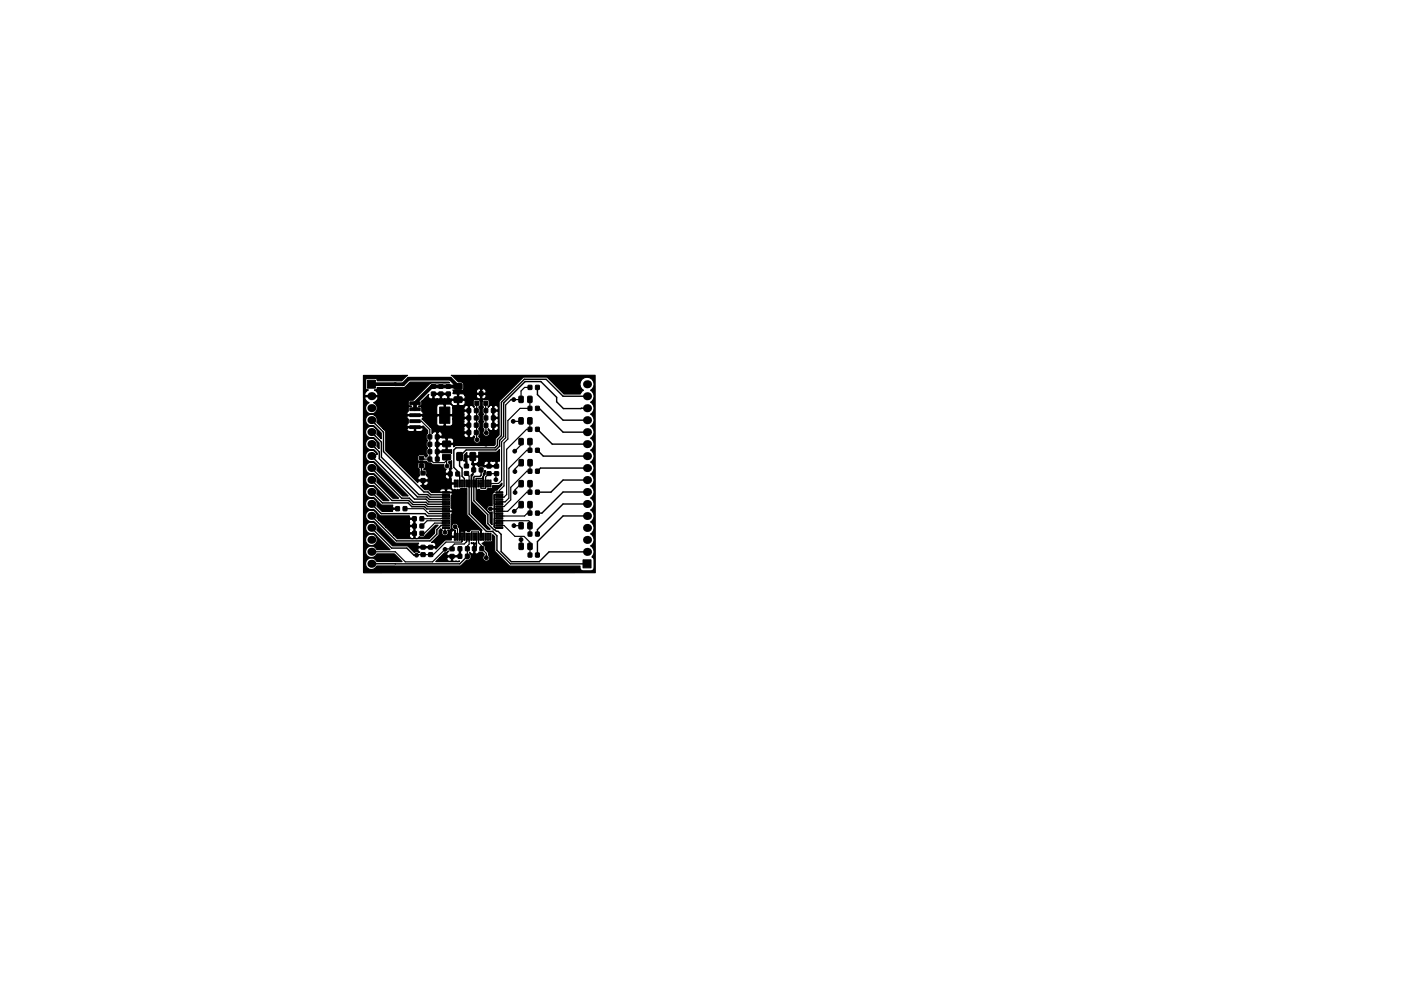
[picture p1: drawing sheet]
<svg xmlns="http://www.w3.org/2000/svg" width="297mm" height="210mm" viewBox="0 0 297 210" stroke-linecap="round" stroke-linejoin="round" font-family="sans-serif">
<g fill="#000" stroke="#000" stroke-width=".21">
<path d="M77.9 80.7h1.7v1.7h-1.7zM86.9 89.1h2.2v.6h-2.2zM86.9 86.5h2.2v.6h-2.2zM86.9 87.8h2.2v.6h-2.2zM86.9 90.3h2.2v.6h-2.2zM86.9 85.2h2.2v.6h-2.2zM88.9 98.4h.9v.7l-.8 .1zM88.9 96.8h.9v.8h-.8zM89.3 100h.8v.7l-.8 .1zM90.8 92.3h.7v.8h-.7zM90.8 93.9h.7v.8h-.8zM90.8 95.4h.7v.8h-.7z"/>
<path d="M90.8 97h.7v.8h-.7zM91.5 83.2h.8v.7l-.8 .1zM91.5 81.6h.8v.7l-.8 .1zM92.3 92.3h.8v.8h-.8zM92.3 93.9h.8v.8h-.8zM92.3 95.4h.8v.8h-.8zM92.3 97h.8v.8h-.8zM93.2 86.4h2.2v3.4h-2.2zM93.1 81.6h.8v.7l-.8 .1zM93.1 83.2h.8v.7h-.8zM94.6 83.2h.8l.1 .7-.8 .1zM94.6 81.6h.8l.1 .7-.8 .1z"/>
<path d="M93.9 96.4h1.6v1.1l-1.6 .1zM93.9 93.6h1.6v1.1l-1.6 .1zM96.3 81.4h1.6l.1 1.1-1.6 .1zM96.3 84.2h1.6l.1 1.1-1.6 .1zM96.9 96.1h1.1v1.6l-1.1-.1zM98.5 98.5h.8v.7h-.8zM99 88.3h.8v.8h-.8zM99 89.8h.8v.8h-.8zM99 91.4h.8v.8h-.8zM99 86.7h.8v.8h-.8zM99.7 96.1h1.1v1.6l-1.1-.1zM100.1 99.3h.7v.8h-.8z"/>
<path d="M100.6 88.3h.8l-.1 .8h-.7zM100.6 89.8h.8l-.1 .8h-.7zM100.6 91.4h.8l-.1 .8h-.7zM100.6 86.7h.8v.8h-.8zM100.7 85.1h.8v.9h-.8zM101.6 99.3h.8v.8h-.8zM101.6 83.1h.8v.9h-.8zM102.6 86.7h.8v.8h-.8zM102.6 88.3h.8v.8h-.8zM102.7 89.8l.7 .1v.8l-.8-.1zM102.6 85.1h.8v.9h-.8zM103.3 98.5h.8v.8h-.8z"/>
<path d="M104.2 86.7h.8l-.1 .8h-.7zM104.2 88.3h.8v.8h-.8zM104.2 89.8l.8 .1v.8l-.8-.1zM104.9 98.5h.8v.8h-.8zM110.1 88.7h.8l-.1 1.3-.8-.1zM110.1 84.1h.8l-.1 1.3-.8-.1zM110.1 93.1h.8v1.3l-.9-.1zM110.1 97.5l.8 .1v1.2h-.8zM112 90.7h.8l-.1 .8h-.7zM112 99.6h.8l-.1 .8h-.7zM112 81.8h.8l-.1 .8h-.7zM112 86.2h.8l-.1 .9-.7-.1z"/>
<path d="M112 95.1h.8l-.1 .9-.7-.1zM111.9 88.7h.9l-.1 1.3-.8-.1zM111.9 84.1l.7-.1 .2 .2v1l-.1 .2-.8-.1zM111.9 93.1l.7-.1 .2 .1v1.1l-.1 .2-.8-.1zM112 97.5l.8 .1v1.2h-.9zM113.6 90.7h.7v.8h-.7zM113.6 99.6h.7v.8h-.7zM113.6 81.8h.7v.8h-.7zM113.6 86.2h.7v.9l-.7-.1zM113.6 95.1h.7v.9l-.7-.1zM83.9 107.5h.8v.9l-.8-.1zM85.5 107.5h.8l-.1 .9-.7-.1z"/>
<path d="M87.5 109.6l.8 .1-.1 .8h-.7zM87.5 111.2h.8l-.1 .8h-.7zM87.5 112.7l.8 .1-.1 .8h-.7zM89.1 109.6l.7 .1v.8h-.7zM89.1 111.2h.7v.8h-.7zM89.1 112.7l.7 .1v.8h-.7zM89.3 101.6h.8v.7h-.8zM89.3 115.7h.8v.8h-.8zM89.3 117.3h.8v.7l-.8 .1zM90.9 115.7h.8v.8h-.8zM90.9 117.3h.8v.8h-.8zM93.8 104.3h1.5v.3h-1.5z"/>
<path d="M93.8 104.8h1.5v.3h-1.5zM93.8 105.3h1.5v.3h-1.5zM93.8 105.8h1.5v.3h-1.5zM93.8 106.3h1.5v.3h-1.5zM93.8 106.8h1.5v.3h-1.5zM93.8 107.3h1.5v.3h-1.5zM93.8 107.8h1.5v.3h-1.5zM93.8 108.3h1.5v.3h-1.5zM93.8 108.8h1.5v.3h-1.5zM93.8 109.3h1.5v.3h-1.5zM93.8 109.8h1.5v.3h-1.5zM93.8 110.3h1.5v.3h-1.5z"/>
<path d="M93.8 110.8h1.5v.3h-1.5zM93.8 111.3h1.5v.3h-1.5zM93.8 111.8h1.5v.3h-1.5zM95.1 100.1l.8 .1-.1 .8-.7-.1zM95.4 116.1h.9v.7h-.9zM95.4 117.7h.9v.7h-.9zM96.3 101.8h.3v1.5h-.3zM96.3 113.1h.3v1.5h-.3zM96.8 101.8h.3v1.5h-.3zM96.8 113.1h.3v1.5h-.3zM96.7 100.1l.7 .1v.8l-.7-.1zM97.3 101.8h.3v1.5h-.3z"/>
<path d="M97.3 113.1h.3v1.5h-.3zM97.1 116h.8v.8h-.8zM97.1 117.6h.8v.8h-.8zM97.8 101.8h.3v1.5h-.3zM97.8 113.1h.3v1.5h-.3zM98.3 101.8h.3v1.5h-.3zM98.3 113.1h.3v1.5h-.3zM98.8 101.8h.3v1.5h-.3zM98.8 113.1h.3v1.5h-.3zM98.5 100.1h.8v.7h-.8zM98.7 116h.8l-.1 .8h-.7zM98.7 117.6h.8l-.1 .8h-.7z"/>
<path d="M99.3 101.8h.3v1.5h-.3zM99.3 113.1h.3v1.5h-.3zM99.8 101.8h.3v1.5h-.3zM99.8 113.1h.3v1.5h-.3zM100.3 101.8h.3v1.5h-.3zM100.3 113.1h.3v1.5h-.3zM100.2 116h.7v.8h-.7zM100.8 101.8h.3v1.5h-.3zM100.8 113.1h.3v1.5h-.3zM101.3 101.8h.3v1.5h-.3zM101.3 113.1h.3v1.5h-.3zM101.8 101.8h.3v1.5h-.3z"/>
<path d="M101.8 113.1h.3v1.5h-.3zM101.8 116h.7v.8h-.7zM102.3 101.8h.3v1.5h-.3zM102.3 113.1h.3v1.5h-.3zM102.8 101.8h.3v1.5h-.3zM102.8 113.1h.3v1.5h-.3zM103.3 101.8h.3v1.5h-.3zM103.3 113.1h.3v1.5h-.3zM103.3 100.1h.8v.7l-.8 .1zM103.8 101.8h.3v1.5h-.3zM103.8 113.1h.3v1.5h-.3zM104.9 100.1h.8v.7l-.8 .1z"/>
<path d="M105.1 111.8h1.5v.3h-1.5zM105.1 111.3h1.5v.3h-1.5zM105.1 110.8h1.5v.3h-1.5zM105.1 110.3h1.5v.3h-1.5zM105.1 109.8h1.5v.3h-1.5zM105.1 109.3h1.5v.3h-1.5zM105.1 108.8h1.5v.3h-1.5zM105.1 108.3h1.5v.3h-1.5zM105.1 107.8h1.5v.3h-1.5zM105.1 107.3h1.5v.3h-1.5zM105.1 106.8h1.5v.3h-1.5zM105.1 106.3h1.5v.3h-1.5z"/>
<path d="M105.1 105.8h1.5v.3h-1.5zM105.1 105.3h1.5v.3h-1.5zM105.1 104.8h1.5v.3h-1.5zM105.1 104.3h1.5v.3h-1.5zM110.1 110.9h.8v1.3l-.9-.1zM110.1 106.4l.8 .1v1.2h-.9zM110.1 102h.8v1.3l-.9-.1zM110.1 115.3h.8v1.3l-.9-.1zM112 108.5h.8l-.1 .8h-.7zM112 104h.8l-.1 .8h-.7zM112 117.3l.8 .1-.1 .8-.7-.1zM112 112.9h.8l-.1 .8h-.7z"/>
<path d="M111.9 110.9h.9l-.1 1.3-.8-.1zM111.9 106.4l.9 .1-.1 1.2h-.8zM111.9 102h.9l-.1 1.3-.8-.1zM112 115.3h.8l-.1 1.3-.8-.1zM113.6 108.5h.7v.8h-.7zM113.6 104h.7v.8h-.7zM113.6 117.3l.7 .1v.8l-.7-.1zM113.6 112.9h.7v.8h-.7zM123.6 118.8h1.7v1.7h-1.7z"/>
<circle cx="89.8" cy="91.9" r=".4"/>
<circle cx="91.5" cy="90" r=".4"/>
<circle cx="94.8" cy="98.9" r=".4"/>
<circle cx="101.2" cy="93.3" r=".4"/>
<circle cx="102" cy="97.2" r=".4"/>
<circle cx="103" cy="94.2" r=".4"/>
<circle cx="103.1" cy="91.8" r=".4"/>
<circle cx="108.8" cy="89.4" r=".4"/>
<circle cx="108.9" cy="84.8" r=".4"/>
<circle cx="109.1" cy="95.7" r=".4"/>
<circle cx="88.3" cy="117.8" r=".4"/>
<circle cx="92.9" cy="115.1" r=".4"/>
<circle cx="94.2" cy="118.1" r=".4"/>
<circle cx="94.3" cy="112.9" r=".4"/>
<circle cx="94.3" cy="116.6" r=".4"/>
<circle cx="96.5" cy="111.7" r=".4"/>
<circle cx="98.5" cy="104.7" r=".4"/>
<circle cx="100.9" cy="108.3" r=".4"/>
<circle cx="101.9" cy="104.7" r=".4"/>
<circle cx="103.1" cy="118.3" r=".4"/>
<circle cx="104" cy="108" r=".4"/>
<circle cx="105.1" cy="101.8" r=".4"/>
<circle cx="109" cy="111.5" r=".4"/>
<circle cx="109" cy="108.5" r=".4"/>
<circle cx="109.2" cy="100" r=".4"/>
<circle cx="109.2" cy="104.5" r=".4"/>
<circle cx="110.5" cy="114.5" r=".4"/>
</g>
<g fill="#000">
<circle cx="78.7" cy="99.3" r=".85"/>
<circle cx="78.7" cy="96.7" r=".85"/>
<circle cx="78.7" cy="91.7" r=".85"/>
<circle cx="78.7" cy="89.1" r=".85"/>
<circle cx="78.7" cy="86.6" r=".85"/>
<circle cx="78.7" cy="84" r=".85"/>
<circle cx="78.7" cy="94.2" r=".85"/>
<circle cx="124.5" cy="94.2" r=".85"/>
<circle cx="124.5" cy="96.8" r=".85"/>
<circle cx="124.5" cy="91.7" r=".85"/>
<circle cx="124.5" cy="86.6" r=".85"/>
<circle cx="124.5" cy="84.1" r=".85"/>
<circle cx="124.5" cy="81.5" r=".85"/>
<circle cx="124.5" cy="99.3" r=".85"/>
<circle cx="124.5" cy="89.1" r=".85"/>
<circle cx="78.7" cy="112" r=".85"/>
<circle cx="78.7" cy="117.1" r=".85"/>
<circle cx="78.7" cy="114.5" r=".85"/>
<circle cx="78.7" cy="109.4" r=".85"/>
<circle cx="78.7" cy="101.8" r=".85"/>
<circle cx="78.7" cy="119.6" r=".85"/>
<circle cx="78.7" cy="104.4" r=".85"/>
<circle cx="78.7" cy="106.9" r=".85"/>
<circle cx="124.5" cy="109.5" r=".85"/>
<circle cx="124.5" cy="117.1" r=".85"/>
<circle cx="124.5" cy="114.5" r=".85"/>
<circle cx="124.5" cy="106.9" r=".85"/>
<circle cx="124.5" cy="104.4" r=".85"/>
<circle cx="124.5" cy="101.8" r=".85"/>
<circle cx="124.5" cy="112" r=".85"/>
</g>
<g fill="none" stroke="#000" stroke-width=".25">
<path d="M88 89.4h1.3l1.8 1.7v6.3M89.4 97.2l.2 .2h1.5M89.7 97.2l.2 .2M91.1 97.4l.8 .8h2.3l.5-.5M94.7 97l.1 1.9M101.1 85.5v7.8M101.1 87.1h.1M103 87.1h.1M103 85.5l.1 6.3M103 90.2h.1M110.5 89.3l-1.7 .1M110.5 93.7v.7l-1.4 1.3"/>
<path d="M110.5 98.2l-1.3 1.3v.5M112.3 89.3l.1 1.8h-.7l-4.3 4.2v9.6l-.5 .6h-1M112.3 84.7l.1 1.9h-2.1l-2.6 2.6v3.9l-.8 .9v9.1l-1 1v.4M112.4 93.7h.1M112.4 93.7v1.8h-.7l-3.8 3.8v6.4l-.8 .8h-1.2M112.4 100h-.7l-3.4 3.4v2.7l-1.4 1.4h-1M112.4 82.2h-1.2l-.7 .7-.1 1.9h-2.1l-1.1 1.1v7l-.8 .8v8.2l-.7 .7h-1.7M112.4 98.2v1.8M112.4 100h.1M85.9 107.9h3.9l1.1 1.1h3.7M94.6 110.5h-4l-1.2 1.1M94.6 110l-5.2 .1"/>
<path d="M94.6 111h-2.4l-2.2 2.2h-.6M94.6 112l-.2 .2v.7M96.5 111.7l.5 .6v1.6M98 114.9l-.2 .1h-3.2l-2.7 2.7h-3.5l-.1 .1M98 113.9v1M98 114.9h-.1M98.9 100.4l.6 .6v1.6M99 113.9v1l-.6 .5h-2.1l-.5 .5v.6h-1.4l-2.7 2.7h-5.8l-2.1-2.1h-5.1M99.5 113.9v1.6l-.4 .3v2.2M100 113.9v-1h1.5v2.3l.6 .6v.6l1 1v.9M100.5 102.6h.1M101 113.9v2.1l-.4 .4"/>
<path d="M101.5 102.2v1M102 102.6v1M103.7 100.5l-.7 .7v2.4h-1M103.7 100.5h.1M103.7 100.5h1.6l-.2 .1v1.2M105.9 111.5h1l2.3 2.3h1.9l1.3 1.3v2.7M105.9 110.5h6.2l.3 .2v2.6M105.9 108h-1.1M105.9 112h.1M109 111.5h.1M109 111.5h1.5M110.5 114.5v1.4"/>
<path d="M110.5 107.1l-1.5 1.4M110.5 102.6l-1.3 1.3v.6M112.4 102.6v1.8M112.4 107.1v1.8M112.4 108.9h.1M112.4 104.4h.1M112.4 108.9h-.6l-.6 .6h-5.3M112.4 104.4h-.7l-4.1 4.1h-1.7M112.4 117.8h.1"/>
</g>
<path d="M78.7 81.5h6.8l1.2-1.2h8.8l1.6 1.7h-5.5l-3.6 3.5v1.3M83.8 81.5h.1M95 82h.1" fill="none" stroke="#000" stroke-width=".8"/>
<g fill="none" stroke="#000" stroke-width=".3">
<path d="M78.7 89.1l2.6 2.6v4.1l8.6 8.6h.8l.6 .6h3.3M78.7 94.2l1.7 1.7v1.4l8.1 8.1h2l.5 .6h3.6M78.7 99.3l6.5 6.4h1.6l.9 .9h2.6l.5 .4h3.8M78.7 91.7l2.2 2.1v3.2l7.9 7.9h1.9l.5 .6h3.4M78.7 96.7l9.2 9.2h2.4l.6 .6h3.7M89.4 98.8v1.2l.3 .4M100.4 99.7v.6l-.4 .4v1.9M102 99.7v1.1l-.2 .3h-1.2l-.1 .1v5l2.9 3v1.9l1.3 1.3 .6 .3h.3l.6 .7v3.6l2.2 2.2h5.9l2.1-2.1h8.1M105.9 94.7l-.8 .8h-6.3l-1.4 1.4v1.9l.6 .6v1.6l.5 .5v1.1M105.9 94.7h.1M113.9 91.1l3.2 3.1h7.4M113.9 82.2v1.5l5.5 5.4h5.1"/>
<path d="M113.9 95.5l1.3 1.3h9.3M113.9 86.6h.4l5.1 5.1h5.1M124.5 99.3h-9.9l-.7 .7M124.5 84.1h-5.1l-3.6-3.6h-4.6l-4.9 4.9v7l-.8 .9v1.2l-.5 .5h-8.3l-.5 .5v3.7l.8 .8v.5l.5 .5v1.6M124.5 86.6l-5 .1-1.5-1.5v-.9l-3.3-3.3h-3.4l-4.5 4.5v7.1l-.9 .9v1.2M78.7 104.4l2.4 2.3h5.4l.8 .8h2.7l.5 .5h4.1M78.7 106.9l2.1 2.1h9.3l.5 .5h4M78.7 112l4.3 4.3h3.3l1.5 1.5h.5M78.7 101.8l4.4 4.4h3.5l.9 .9h2.7l.4 .4h4M78.7 109.4l5.4 5.4h7.1l1.4-1.5v-.9l.9-.9h1.1M83.8 119.6h.1M89.7 101.9h.1"/>
<path d="M94.6 109.5h.1M94.6 111.5h.1M96.5 102.6h.5M97.5 113.9v-1.1h1v1.1M99.1 118l-1.6 1.6h-18.8M99.5 102.6v6.5l3.6 3.6h1.3M100.5 113.9h.5M101 102.6v-1.1h1.5v1.1M101.5 102.6h.5M104 108h.1M104 108h1.9M104.4 112.8l1 .9v3.1l2.8 2.8h16.3"/>
<path d="M104.4 112.7v.1M104.8 105.9l1.1 .1M104.8 106.9l1.1 .1M104.8 108.9l1.1 .1M105.9 105h-1.1v6.8l.2 .2h.9M105.9 110l-1.1 .1M105.9 111l-1.1 .1M124.5 104.4h-5.1l-4.5 4.5h-1M124.5 101.8h-5.1l-2.6 2.6h-2.9M124.5 106.9h-5.1l-5.5 5.5v.9M124.5 109.5h-5.1l-5.5 5.4v2.9"/>
</g>
<path d="M102.8 99.8v.1a.85 .85 0 0 1-.3 1.1l-.1 1.7-.1-1.5zM98.4 96.6l.6-.6v.6l.1 .1h2.2l.2-.1v-.7h3.6l.8-.5v2.5l-.3-.1-.2 .2v1.1h-2.7l-.5-.2-.7 .1a.55 .55 0 0 0-.9-.3v1.1h-.3v-1.1l-.3-.1 .1-1.6h.3v1.2l.1 .2 2.1-.1 .1 .5h.9v-.8h.2v.8h1.3v-.8l-.1-.2h-1l-.4 .2a.58 .58 0 0 0-.6-.1 .58 .58 0 0 0-.4 .4h-1.5l.4-.4v-.8l-.2-.1h-2.2l-.1 .1v1.9h-.2v-1l-.5-.2zM93.2 118.3h1.5a.61 .61 0 0 0 .3 .7 .61 .61 0 0 0 .7-.1v-.7l-2.5 .1 1.1-1 .5-.1 .2-.3 .1 .1a.55 .55 0 0 0-.2 .9h2.5v-1.6h.3v1.8l-1.7 .1v.7l.1 .2 .6-.1 .5 .1 .2-.1-.1 .2h-4.9zM99.9 100.8l.4-.2-.3 .6v5.2l3 3v1.9l.9 1h-.6l-3.4-3.4zM100.9 102.4l.1 1.4 .2 .2 .4-.2 .2 .2 1.1 .1 .4-.2 .1-.2a.77 .77 0 0 0 1-.4v-.3h1.5l.5-.5v.4l-1 1.1-.5 .1-.1 .4-.4 .3-.1 2.5a.74 .74 0 0 0-1.1 .7 .74 .74 0 0 0 1.1 .6v2.7l-.4-.4v-1.9l-3-3zM77.1 79.7h9.3l-1.2 1.1h-5.2l-.3-.5h-2l-.2 .4v1.7l.2 .3h.4l-.6 .6-.2 .4 .1 .2h2.7l.1-.2-.2-.4-.6-.6 .5-.1 .1-.4 5.5 .1 .5-.2 1-1h8.2l.1 .1h-3.7l-.6 .3-3.4 3.4-.9 .1-.1 1 .2 .2h.5h-.5l-.2 .2v.8l-.3 .5 .1 .3h3.2l.1-.3-.3-.5v-.7l-.1-.3h3.3v1.6l.1 .2h1.5v-2.1h.2v2.1h1.4l.2-.2v-1.3h2.3l.2 .5h.8v-.8a.56 .56 0 0 0-.6-.2 .56 .56 0 0 0-.4 .5h-2.3l-.3-.7a1.79 1.79 0 0 0-1.5 .1l-.2-.2h-.9l-.5 .5h-3.9l.6-.1 .2-1h6.1l.1 .7 .4 .3h.7l.2-.2v-1h.2v1l.2 .2 1-.1 .2-.5v-.4l-.1-.2h-2.7l-.2 .2h-6.1l1.4-1.4a.57 .57 0 0 0 .1 .8 .57 .57 0 0 0 .8 0v-.8h.2v.8l.2 .1h1l.2-.1v-.8h.2v.8l.2 .1h1l.1-.1v-.8h-3.1v-.3h3.4v1.1l.6 .2h1.2v-1h.2v1h1.3l.1-.2-.1-.7h2.5a.58 .58 0 0 0 .2 .7 .58 .58 0 0 0 .7 0v-.8h.2v.8l.2 .1a.59 .59 0 0 0 .6-.2 .59 .59 0 0 0 0-.7l-4.4 .1-.4-.3-1.1 .2-.2-.2-.8-.1 .1-.4h4.9l.1 .4h.8v-.8h.2v.8h.8a.55 .55 0 0 0 0-.7 .55 .55 0 0 0-.8-.1l-.4-.1a.64 .64 0 0 0-.7 .5h-4.9l-.1-.3 .5 .3h1.2a.58 .58 0 0 0 .6-.6v-.8l-.1-.4-1-.2-1.5-1.4h30.5v41.9h-49.1v-7h.4l.1 .5a1.25 1.25 0 0 0 2 .4 1.25 1.25 0 0 0-.4-2 1.25 1.25 0 0 0-1.7 1.1h-.4v-2.5h.4l.1 .5a1.3 1.3 0 0 0 1.6 .6l3.5 3.5h-2.8a1.25 1.25 0 0 0-1.9-.5 1.25 1.25 0 0 0 0 2 1.25 1.25 0 0 0 1.9-.6h3.7l1.6 1.7-5.3-.1a1.25 1.25 0 0 0-1.9-.5 1.25 1.25 0 0 0 0 2 1.25 1.25 0 0 0 1.9-.5h17.6l.3-.1 1.2-1.2h.3a.55 .55 0 0 0 .6-.5l-.1-.7-.3-.4 .5 .3 .4-.1v-1.9l-.1-.2-.4 .1v-.3l.3 .2 .2-.2 .3 .2 .3-.2v.2l-.3 .2v1.9a.54 .54 0 0 0 .9-.3l.7 .1 .4 .4-.2 .3a.74 .74 0 0 0 .2 1 .74 .74 0 0 0 1-.1 .74 .74 0 0 0-.1-1l-.1-.6-.6-.6v-.6l-.7-.7a1.72 1.72 0 0 1 1.6-.3l.4-.1 .2-.1v-1.4l.5 .5v3l3.1 3.2h15a.76 .76 0 0 0 .6 1h1.7l.6-.4v-1.9l-.1-.5-.3-.1a1.47 1.47 0 0 0-.3-2.4 1.45 1.45 0 0 0 0-2.5 1.45 1.45 0 0 0 0-2.6 1.45 1.45 0 0 0 0-2.5 1.45 1.45 0 0 0 0-2.5 1.45 1.45 0 0 0 0-2.6 1.45 1.45 0 0 0 0-2.5 1.45 1.45 0 0 0 0-2.6 1.45 1.45 0 0 0 0-2.5 1.45 1.45 0 0 0 0-2.5 1.45 1.45 0 0 0 0-2.6 1.45 1.45 0 0 0 0-2.5 1.45 1.45 0 0 0 0-2.6 1.45 1.45 0 0 0 0-2.5 1.48 1.48 0 0 0 .4-2.2 1.48 1.48 0 0 0-2.3 0 1.48 1.48 0 0 0 .4 2.2l-.3 .2-.4 .6h-3.4l-3.6-3.6h-5l-5.1 5.2-.1 7-.8 .9v1.2l-.2 .2h-8.1l-.5 .3-.2-.5h-1.2v1l.2 .1h.7v.8l-.4-.2-1.5 .1-.2-.1h-.8l.1 1.5h-.3v-3.1h.2v1.3h.8l.2-.3h.6l.2-.1v-1l-2 .1v-1.6h.2v1.3h1.8v-1h.2v1h1.2l.2-.2-.1-.7-.4-.3-1.1 .2-.2-.2-.8-.1h-1v-1.1h.2v.9h.8l.2-.2v-.3h4.5a.6 .6 0 0 0 .3 .6 .6 .6 0 0 0 .7 0v-.8h-.8l-.2 .2h-4.5a.56 .56 0 0 0-1-.4l-.4-.1a.63 .63 0 0 0-.7 .4l-.1-1-.5-.5h7.2v1l.2 .1h.8v-1.3h-.8l-.2 .2h-7.2l-1.6-1.6 .2-.5h2.9v1.5l.5 .5h.9l.2-.1v-2.1h.2v2.1l.2 .1h.9l.4-.2 .1-1.2h2.3v.9l.2 .2h.8v-1.3h-.8l-.2 .2h-2.3v-.6l-.2-.2h-3.1l-.1 .2-6.2-.2-.1 .3 .3 .4v.9l-.3 .5 .1 .2h3.2l.1-.1 1 .9v.6l-.3 .5v.8l.3 .2a1.09 1.09 0 0 0 0 1.6 1.06 1.06 0 0 0 0 1.6l-.3 .4h-.2l-.1-.2a.89 .89 0 0 0-.8-.4 .89 .89 0 0 0-.7 .6 .76 .76 0 0 0 .3 .9h1.5a.74 .74 0 0 0 .9 .3l.6 .4h2.2v.1a.73 .73 0 0 0 .5 .9 .54 .54 0 0 0-.1 .8h.8l-.1-.9 .2-.2a.73 .73 0 0 0-.3-1.1v-.3l.6-.2 .1 1.7-.2 .2 .1 2.7 .1 .2h.8v.2h-.8l-.1 .2v.6l.5 .5 .2-.2 .3 .2 .3-.1a.48 .48 0 0 0 .7-.3l1.3 .1v5.6l3.2 3.2-.2 .2v1.3l-.1-1.3-.5-.3h-1.4l-.3 .1-.2 .3h-.3l-.5-.3-.2 .2v1.3l-.1-1.3-.2-.2h-.5l-.2 .2-.1 1.3 .1-1.7-.2-.4a.87 .87 0 0 0-1.2-.8 .73 .73 0 0 0-.3 .9 .73 .73 0 0 0 .7 .5v1.5h-.7l-.1 .2v.4h-1.3l-2 1.9-.1-.3h-3.6a.73 .73 0 0 0 .2 1l-.4-.1-.6 .1-1.5-1.4h-3.2l-3.3-3.3a1.25 1.25 0 0 0-.9-1.7 1.25 1.25 0 0 0-1.5 1.2h-.4v-22.9h.4l.1 .5a1.56 1.56 0 0 0 1.7 .7l1.5 1.6v1.2l-.9-1a1.25 1.25 0 0 0-1-1.7 1.25 1.25 0 0 0-1.4 1.4 1.25 1.25 0 0 0 1.7 1l1.2 1.2v1.2l-.4-.4a1.3 1.3 0 0 0-1.1-1.8 1.3 1.3 0 0 0-1.4 1.4 1.3 1.3 0 0 0 1.8 1l.6 .7v.4a1.24 1.24 0 0 0-1.5-.9 1.24 1.24 0 0 0-.8 1.6 1.24 1.24 0 0 0 1.6 .7l7.3 7.3h-1.2l-5.4-5.4a1.25 1.25 0 0 0-1-1.8 1.25 1.25 0 0 0-1.4 1.5 1.25 1.25 0 0 0 1.7 .9l5.3 5.3h-1.2l-3.4-3.4a1.25 1.25 0 0 0-1-1.7 1.25 1.25 0 0 0-1.4 1.4 1.25 1.25 0 0 0 1.7 1l3.3 3.2h-1.2l-1.4-1.4a1.25 1.25 0 0 0-1-1.7 1.25 1.25 0 0 0-1.4 1.4 1.25 1.25 0 0 0 1.7 1l1.7 1.6 2.4 .1-.1 .4 .2 .2h1v.3h-1l-.2 .4h-2.2l-1.1-1.1a1.25 1.25 0 0 0-1-1.7 1.25 1.25 0 0 0-1.4 1.4 1.25 1.25 0 0 0 1.7 1l1.4 1.3 6.2 .1 .1 .4h1.1v4.2a.54 .54 0 0 0 .9-.2 .96 .96 0 0 0 1.4-.5l2.1-2h.5l-.7 .8-.1 .9-1.1 1.2h-6.8l-.8-.9h3.4v.4a.57 .57 0 0 0 .9 .3v-.8h-.7l-.2 .1h-3.4l-1.5-1.5h4.9v1l.2 .1h.7v-1.3h-.8l-.1 .2h-4.9l-1.6-1.6h6.5v1l.1 .2h.8v-1.3h-.8l-.1 .1h-6.5l-.4-.4a1.25 1.25 0 0 0-1-1.7 1.25 1.25 0 0 0-1.4 1.4 1.25 1.25 0 0 0 1.7 1l4.7 4.6h4.9a.49 .49 0 0 0-.1 .8h3.6l.1-.2a.63 .63 0 0 0-.2-.6 .63 .63 0 0 0-.7-.1l1.6-1.6v-.9l.4-.4 .2 .3a.74 .74 0 0 0 .4 1.1 .74 .74 0 0 0 1-.6h.6v.6l.1 .2h.6v-1.1l-.2-.2-.2 .1-.3 .4h-.6l-.2-.5 .5-.1 .2-.1v-2.5a.95 .95 0 0 1 .3-1l-.1-.2-.5-.1h-4.3h2.8a3.3 3.3 0 0 0 2.1-.3v-.2a1.27 1.27 0 0 1-.3-1.3v-.6a1.32 1.32 0 0 1 .3-1.4l-.6-.2h-3.8l-.3-.3h2l.1 .2h1.1v-.5h.3v.5h1.1l.1-.2v-.2l-.5-.3h-.6l-.1 .2-1-.2-.5 .5h-2l-.3-.3h-.8l-.9-.9 .4-.1v-.8h.2v.8l.2 .1a.6 .6 0 0 0 .7-.2 .6 .6 0 0 0-.1-.7h-1.9l-.1 .3-3.9-3.8h3.9v.6l.3 .3 .1 1.4a.55 .55 0 0 0-.3 .9h1.9l.2-.1a.63 .63 0 0 0-.4-.8l4-.1a.6 .6 0 0 0 .2 .7 .6 .6 0 0 0 .7 0v-.8h-.8l-.1 .1h-4l.1-.2a.76 .76 0 0 0-.3-1h-.4a.9 .9 0 0 0 .3-1.2 .9 .9 0 0 0-1.2-.3l-.3 .5h-3.9l-2.9-3v-3.9l-.6-.8h5.1l.2 .6 1.2 .1 .2-.2v-.6h.2v.6l.2 .2h.9l.4-.3 .1-.4-.1-.1-8.4 .1-1.3-1.3a1.22 1.22 0 0 0-.5-1.5h18.9l.2 .4h.8v-.8h.2v5l.2 .2a.63 .63 0 0 0 .7-.4h.2l-.1 .4a.74 .74 0 0 0 .2 1 .74 .74 0 0 0 1.1-.2 .74 .74 0 0 0-.3-1 1.55 1.55 0 0 0 0-1.8 1.29 1.29 0 0 0 0-1.5 1.3 1.3 0 0 0 0-1.6l.3-.4-.1-.7-.2-.4 .3-.2v-1h.4l.1 1 .2 .3a1.08 1.08 0 0 0 .1 1.5 1.1 1.1 0 0 0 0 1.6l-.3 .3v.7l.3 .5v.3a.74 .74 0 0 0 .1 1.1 .74 .74 0 0 0 1-.1 .74 .74 0 0 0-.2-1.1l.1-.3a.55 .55 0 0 0 .9 .3v-.8h.2v.8l.2 .2a.61 .61 0 0 0 .7-.3 .61 .61 0 0 0-.1-.7h-1v-1.6h.2v1.3h.8l.2-.1v-1l-.2-.2h-1.1l.1-1.6h.2v1.3h.8l.2-.1v-1l-.2-.2h-1.1l.1-1h.2v.8h.8l.2-.2a.6 .6 0 0 0-.3-.7 .6 .6 0 0 0-.7 .1l-.4-.2a.63 .63 0 0 0-.7 .4l-.2-.1 .3-.2v-1l-.3-.3h-1l-.2 .3h-.4l-.3-.3h-1l-.2 .3v.9l.3 .3-.2 .1v-.1a.53 .53 0 0 0-.9-.1v1.5h-.2v-.5h-.8l-.2 .2v.7h-18.9l-.5-.2a1.21 1.21 0 0 0-1.4 1.2h-.4v-4.7h.2l.6 .8 .4 .2a1.24 1.24 0 0 0-.5 1.9 1.24 1.24 0 0 0 1.9 0 1.24 1.24 0 0 0-.5-1.9 1.02 1.02 0 0 0 .9-1.2h-2.7l-.1 .2h-.2z" fill="#000" stroke="#000" stroke-width=".25"/>
</svg>
